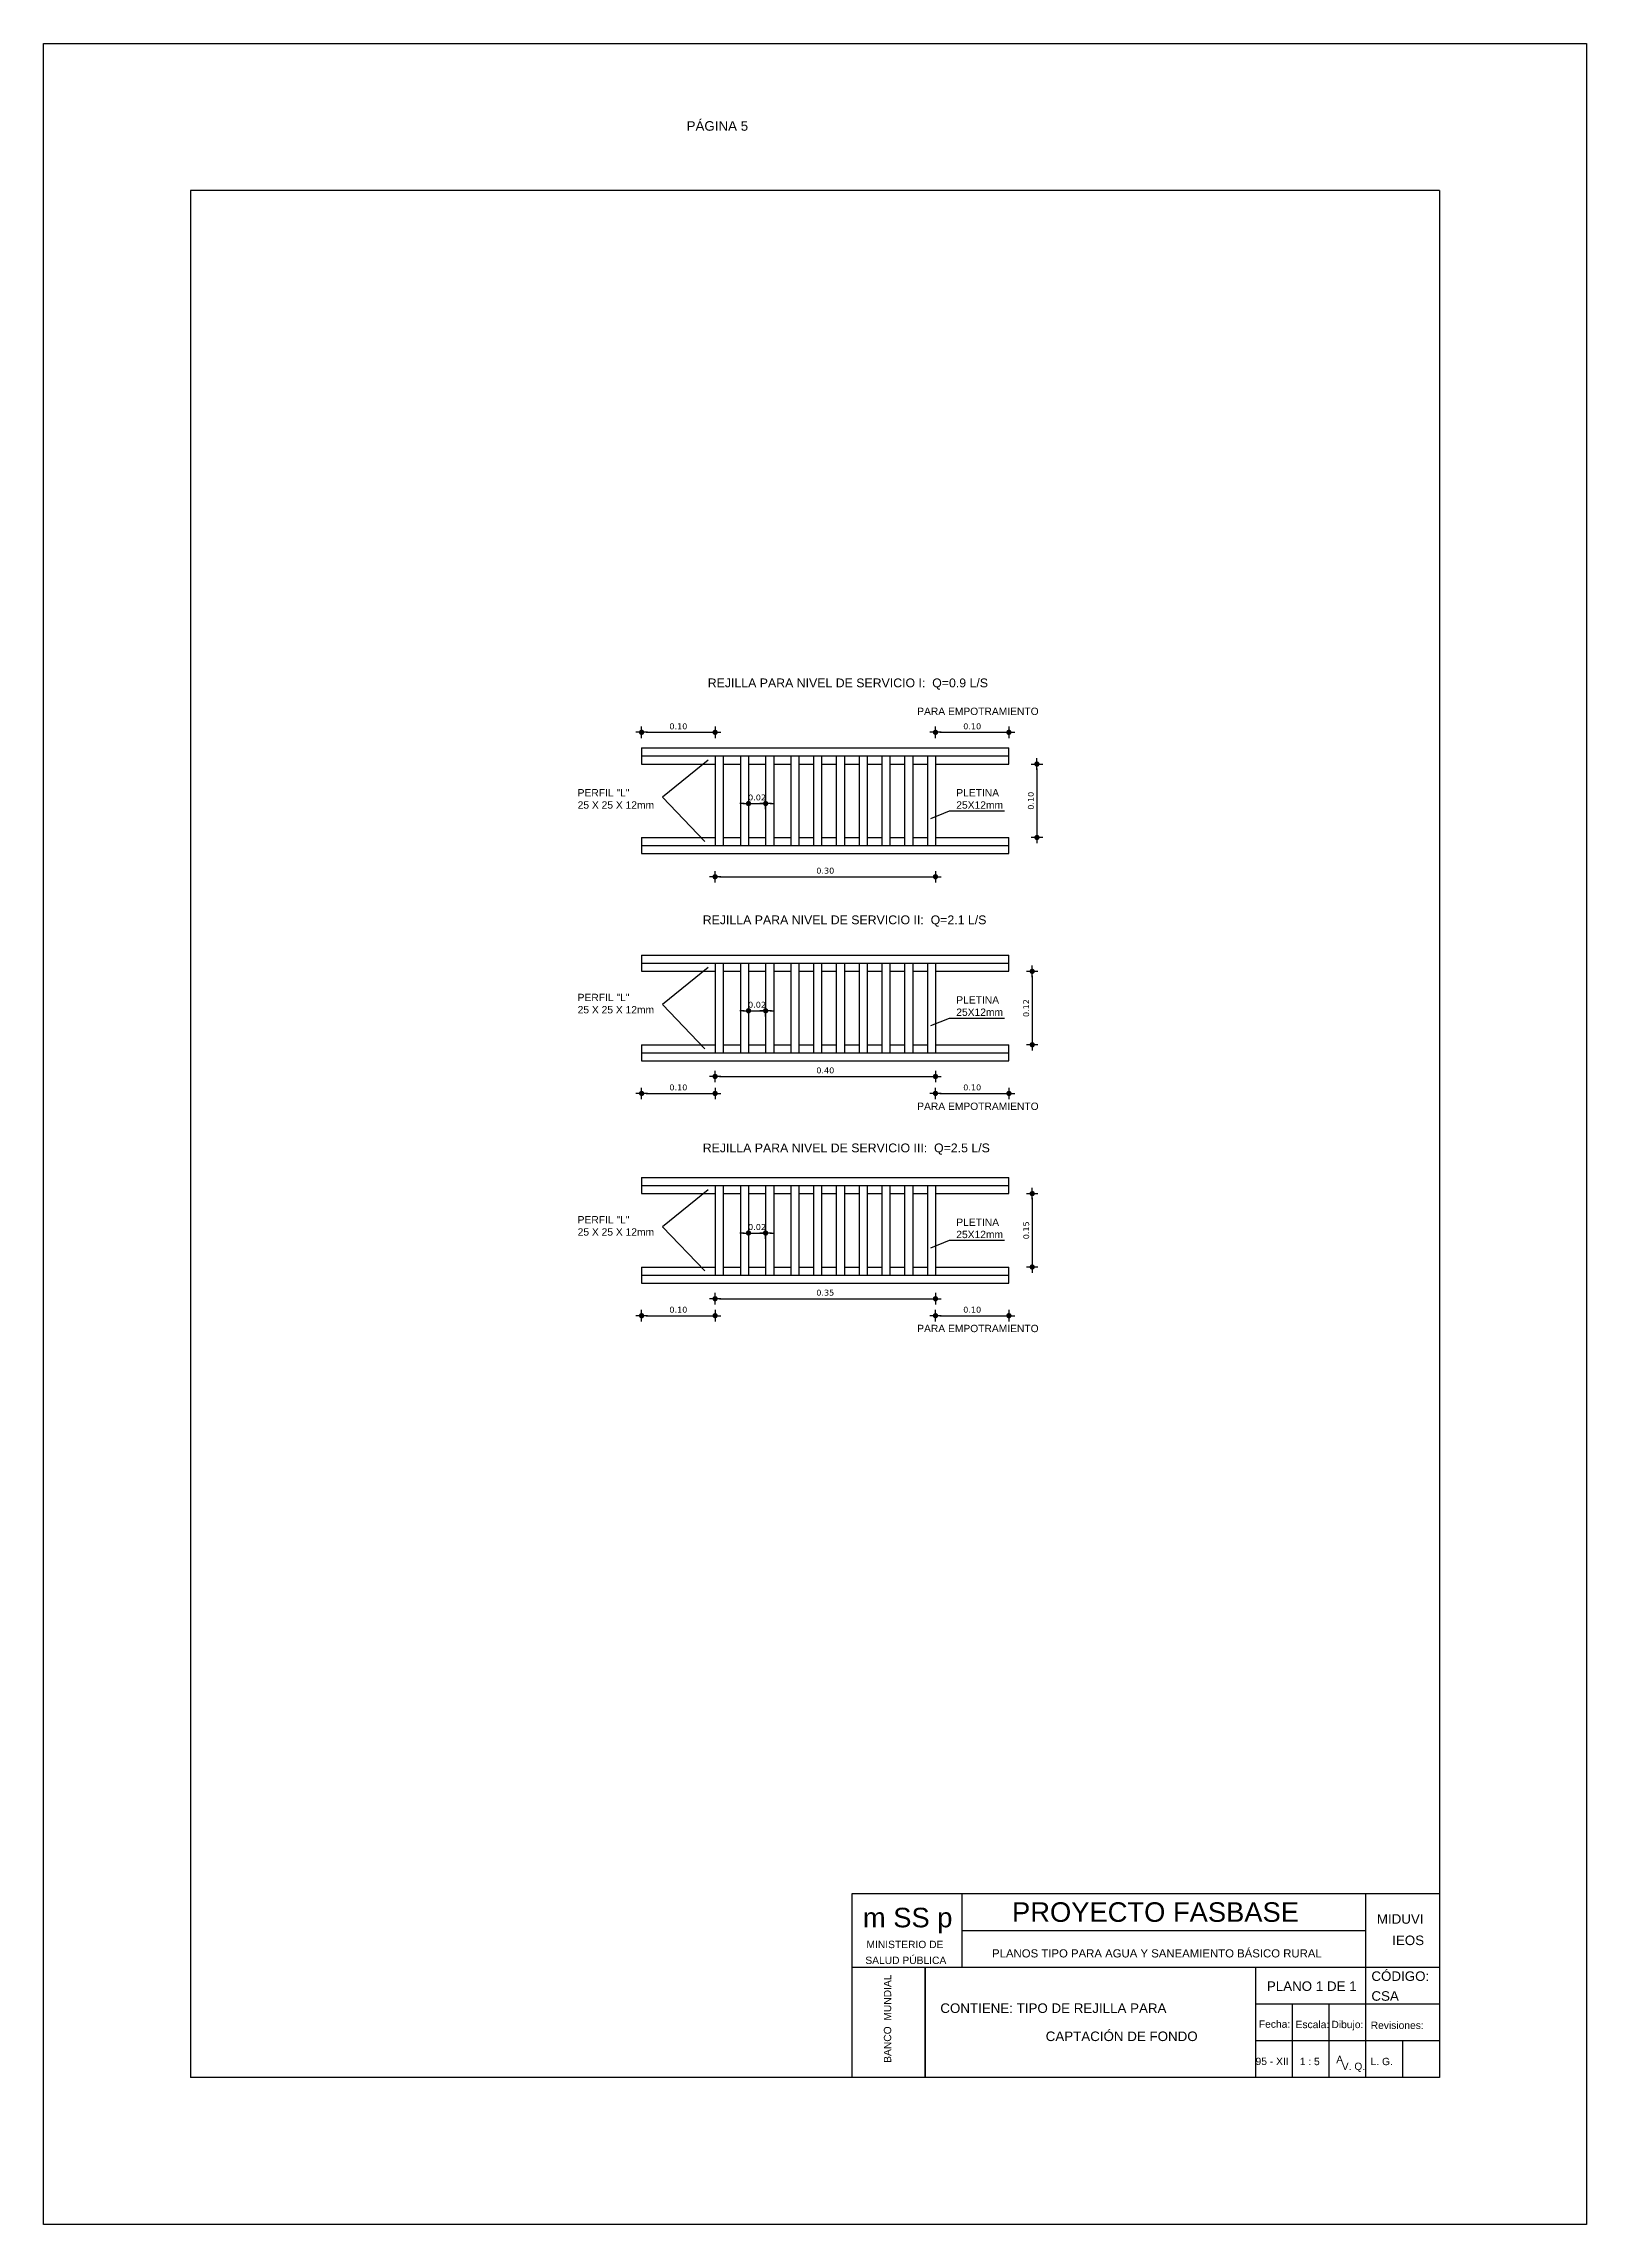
# Model space of a CAD drawing. Header units: metres. Extents: x 2029 to 4131, y 3282 to 4383.
# Drawn here: x 2134.74 to 2155.74, y 4353.27 to 4382.97 of the extents above; entities that cross this region are included whole.
import ezdxf
from ezdxf.enums import TextEntityAlignment as Align

# ---------------------------------------------------------------- set-up
doc = ezdxf.new("R2010")
doc.units = ezdxf.units.M
doc.layers.add('Cotas', color=7, linetype='Continuous')
doc.layers.add('Dibujo', color=7, linetype='Continuous')
doc.styles.add('Annotative', font='arial.ttf')
doc.styles.get("Standard").update_dxf_attribs({"font": 'arial.ttf'})
doc.styles.add('verdana', font='verdana.ttf')
doc.dimstyles.new('ISO', dxfattribs={"dimtxt": 0.08, "dimasz": 0.06, "dimexe": 0.1, "dimexo": 0.1, "dimgap": 0.04, "dimtad": 1, "dimzin": 1, "dimdsep": 46, "dimtxsty": 'verdana', "dimblk1": 'PAB', "dimblk2": 'PAB', "dimsah": 1, "dimcen": 0, "dimse1": 1, "dimse2": 1, "dimclrd": 7, "dimclre": 8, "dimclrt": 7, "dimadec": 0, "dimazin": 0, "dimtfac": 1, "dimtix": 1, "dimtmove": 0, "dimatfit": 3, "dimldrblk": 'PAB', "dimfxl": 0.1, "dimtvp": 1, "dimtolj": 1, "dimtzin": 1, "dimarcsym": 0})

msp = doc.modelspace()

# ---------------------------------------------------------------- texts
at = {"attachment_point": 1}
for s, width, insert, char_height in [('REJILLA PARA NIVEL DE SERVICIO I:  Q=0.9 L/S', 4.72462, (2143.777, 4374.319), 0.12), ('PARA EMPOTRAMIENTO', 1.82047, (2146.628, 4373.922), 0.1), ('PERFIL "L" \\P25 X 25 X 12mm', 1.15907, (2142.006, 4372.813), 0.1), ('PLETINA 25X12mm', 1.15907, (2147.16, 4372.813), 0.1), ('REJILLA PARA NIVEL DE SERVICIO II:  Q=2.1 L/S', 4.72462, (2143.709, 4371.092), 0.12), ('PERFIL "L" \\P25 X 25 X 12mm', 1.15907, (2142.006, 4370.025), 0.1), ('PLETINA 25X12mm', 1.15907, (2147.16, 4369.991), 0.1), ('PARA EMPOTRAMIENTO', 1.82047, (2146.628, 4368.543), 0.1), ('REJILLA PARA NIVEL DE SERVICIO III:  Q=2.5 L/S', 4.72462, (2143.709, 4367.986), 0.12), ('PERFIL "L" \\P25 X 25 X 12mm', 1.15907, (2142.006, 4366.998), 0.1), ('PLETINA 25X12mm', 1.15907, (2147.16, 4366.964), 0.1), ('PARA EMPOTRAMIENTO', 1.82047, (2146.628, 4365.517), 0.1)]:
    msp.add_mtext_dynamic_manual_height_columns(s, width=width, gutter_width=12.5, heights=[0], dxfattribs=dict(at, insert=insert, char_height=char_height))
at = {"layer": 'Dibujo', "color": 0, "linetype": 'ByBlock'}
for s, height, p in [('PROYECTO FASBASE', 0.26624, (2147.919, 4357.386)), ('m SS p', 0.2662, (2145.889, 4357.311)), ('PLANOS TIPO PARA AGUA Y SANEAMIENTO BÁSICO RURAL', 0.11076, (2147.647, 4356.901))]:
    msp.add_text(s, height=height, dxfattribs=at).set_placement(p)
at = {"layer": 'Dibujo', "color": 0, "linetype": 'ByBlock', "style": 'Annotative'}
for s, p in [('MIDUVI', (2152.885, 4357.36)), ('IEOS', (2153.094, 4357.069)), ('CÓDIGO:', (2152.811, 4356.581)), ('PLANO 1 DE 1', (2151.388, 4356.445)), ('CSA', (2152.811, 4356.311)), ('CONTIENE: TIPO DE REJILLA PARA', (2146.943, 4356.145))]:
    msp.add_text(s, height=0.13, dxfattribs=at).set_placement(p)
at = {"layer": 'Dibujo', "color": 0, "linetype": 'ByBlock'}
for s, p in [('MINISTERIO DE', (2146.461, 4357.028)), ('SALUD PÚBLICA', (2146.473, 4356.812)), ('Fecha:', (2151.492, 4355.943)), ('Escala:', (2152.008, 4355.938)), ('Dibujo:', (2152.484, 4355.938)), ('Revisiones:', (2153.162, 4355.927)), ('95 - XII', (2151.459, 4355.436)), ('1 : 5', (2151.971, 4355.434)), ('A', (2152.379, 4355.461)), ('L. G. ', (2152.971, 4355.434)), ('V. Q.', (2152.567, 4355.368))]:
    msp.add_text(s, height=0.1, dxfattribs=at).set_placement(p, align=Align.CENTER)
msp.add_text('BANCO  MUNDIAL', height=0.1, rotation=90, dxfattribs=at).set_placement((2146.274, 4356.067), align=Align.CENTER)
at = {"layer": 'Dibujo', "color": 0, "linetype": 'ByBlock', "char_height": 0.13, "attachment_point": 1}
for s, insert, width in [('PÁGINA 5', (2143.489, 4381.909), 2.90393), (' CAPTACIÓN DE FONDO', (2148.327, 4355.892), 2.33565)]:
    msp.add_mtext(s, dxfattribs=dict(at, insert=insert, width=width))

# ---------------------------------------------------------------- blocks, each defined once
blk = doc.blocks.new('PAB')
at = {"layer": 'Cotas'}
for p, q in [((-1.3, 0), (1.3, 0)), ((0, 1.3), (0, -1.3))]:
    blk.add_line(p, q, dxfattribs=at)
at = {"layer": 'Cotas', "const_width": 0.6}
blk.add_lwpolyline([(-0.3, 0, 1), (0.3, 0, 1)], format="xyb", close=True, dxfattribs=at)
blk = doc.blocks.new('*D1121')
at = {"color": 7, "lineweight": -2, "transparency": 16777216}
blk.add_line((2142.937, 4373.586), (2143.817, 4373.586), dxfattribs=at)
at = {"layer": 'Defpoints', "color": 0, "transparency": 16777216}
for p in [(2143.877, 4373.586), (2142.877, 4372.95), (2143.877, 4372.95)]:
    blk.add_point(p, dxfattribs=at)
at = {"color": 7, "lineweight": -2, "transparency": 16777216, "xscale": 0.06, "yscale": 0.06, "zscale": 0.06, "rotation": 180}
blk.add_blockref('PAB', (2142.877, 4373.586), dxfattribs=at)
at = {"color": 7, "lineweight": -2, "transparency": 16777216, "xscale": 0.06, "yscale": 0.06, "zscale": 0.06}
blk.add_blockref('PAB', (2143.877, 4373.586), dxfattribs=at)
at = {"color": 7, "transparency": 16777216, "insert": (2143.377, 4373.667), "char_height": 0.08, "attachment_point": 5, "style": 'verdana'}
blk.add_mtext('\\A1;0.10', dxfattribs=at)
blk = doc.blocks.new('*D1122')
at = {"color": 7, "lineweight": -2, "transparency": 16777216}
blk.add_line((2146.937, 4373.586), (2147.817, 4373.586), dxfattribs=at)
at = {"layer": 'Defpoints', "color": 0, "transparency": 16777216}
for p in [(2147.877, 4373.586), (2146.877, 4372.95), (2147.877, 4372.95)]:
    blk.add_point(p, dxfattribs=at)
at = {"color": 7, "lineweight": -2, "transparency": 16777216, "xscale": 0.06, "yscale": 0.06, "zscale": 0.06, "rotation": 180}
blk.add_blockref('PAB', (2146.877, 4373.586), dxfattribs=at)
at = {"color": 7, "lineweight": -2, "transparency": 16777216, "xscale": 0.06, "yscale": 0.06, "zscale": 0.06}
blk.add_blockref('PAB', (2147.877, 4373.586), dxfattribs=at)
at = {"color": 7, "transparency": 16777216, "insert": (2147.377, 4373.667), "char_height": 0.08, "attachment_point": 5, "style": 'verdana'}
blk.add_mtext('\\A1;0.10', dxfattribs=at)
blk = doc.blocks.new('*D1307')
at = {"color": 7, "lineweight": -2, "transparency": 16777216}
blk.add_line((2143.937, 4371.619), (2146.817, 4371.619), dxfattribs=at)
at = {"layer": 'Defpoints', "color": 0, "transparency": 16777216}
for p in [(2143.877, 4372.154), (2146.877, 4372.154), (2146.877, 4371.619)]:
    blk.add_point(p, dxfattribs=at)
at = {"color": 7, "lineweight": -2, "transparency": 16777216, "xscale": 0.06, "yscale": 0.06, "zscale": 0.06, "rotation": 180}
blk.add_blockref('PAB', (2143.877, 4371.619), dxfattribs=at)
at = {"color": 7, "lineweight": -2, "transparency": 16777216, "xscale": 0.06, "yscale": 0.06, "zscale": 0.06}
blk.add_blockref('PAB', (2146.877, 4371.619), dxfattribs=at)
at = {"color": 7, "transparency": 16777216, "insert": (2145.377, 4371.701), "char_height": 0.08, "attachment_point": 5, "style": 'verdana'}
blk.add_mtext('\\A1;0.30', dxfattribs=at)
blk = doc.blocks.new('*D1308')
at = {"color": 7, "lineweight": -2, "transparency": 16777216}
blk.add_line((2148.258, 4373.094), (2148.258, 4372.214), dxfattribs=at)
at = {"layer": 'Defpoints', "color": 0, "transparency": 16777216}
for p in [(2147.877, 4373.154), (2147.877, 4372.154), (2148.258, 4372.154)]:
    blk.add_point(p, dxfattribs=at)
at = {"color": 7, "lineweight": -2, "transparency": 16777216, "xscale": 0.06, "yscale": 0.06, "zscale": 0.06}
for p, rotation in [((2148.258, 4373.154), 90), ((2148.258, 4372.154), 270)]:
    blk.add_blockref('PAB', p, dxfattribs=dict(at, rotation=rotation))
at = {"color": 7, "transparency": 16777216, "insert": (2148.176, 4372.654), "char_height": 0.08, "attachment_point": 5, "rotation": 90, "style": 'verdana'}
blk.add_mtext('\\A1;0.10', dxfattribs=at)
blk = doc.blocks.new('*D1309')
at = {"color": 7, "lineweight": -2, "transparency": 16777216}
for p, q in [((2144.272, 4372.616), (2144.212, 4372.616)), ((2144.332, 4372.616), (2144.565, 4372.616)), ((2144.625, 4372.616), (2144.685, 4372.616))]:
    blk.add_line(p, q, dxfattribs=at)
at = {"layer": 'Defpoints', "color": 0, "transparency": 16777216}
for p in [(2144.332, 4372.654), (2144.565, 4372.654), (2144.565, 4372.616)]:
    blk.add_point(p, dxfattribs=at)
at = {"color": 7, "lineweight": -2, "transparency": 16777216, "xscale": 0.06, "yscale": 0.06, "zscale": 0.06}
blk.add_blockref('PAB', (2144.332, 4372.616), dxfattribs=at)
at = {"color": 7, "lineweight": -2, "transparency": 16777216, "xscale": 0.06, "yscale": 0.06, "zscale": 0.06, "rotation": 180}
blk.add_blockref('PAB', (2144.565, 4372.616), dxfattribs=at)
at = {"color": 7, "transparency": 16777216, "insert": (2144.448, 4372.698), "char_height": 0.08, "attachment_point": 5, "style": 'verdana'}
blk.add_mtext('\\A1;0.02', dxfattribs=at)
blk = doc.blocks.new('*D1310')
at = {"color": 7, "lineweight": -2, "transparency": 16777216}
for p, q in [((2144.272, 4369.794), (2144.212, 4369.794)), ((2144.332, 4369.794), (2144.565, 4369.794)), ((2144.625, 4369.794), (2144.685, 4369.794))]:
    blk.add_line(p, q, dxfattribs=at)
at = {"layer": 'Defpoints', "color": 0, "transparency": 16777216}
for p in [(2144.332, 4369.831), (2144.565, 4369.831), (2144.565, 4369.794)]:
    blk.add_point(p, dxfattribs=at)
at = {"color": 7, "lineweight": -2, "transparency": 16777216, "xscale": 0.06, "yscale": 0.06, "zscale": 0.06}
blk.add_blockref('PAB', (2144.332, 4369.794), dxfattribs=at)
at = {"color": 7, "lineweight": -2, "transparency": 16777216, "xscale": 0.06, "yscale": 0.06, "zscale": 0.06, "rotation": 180}
blk.add_blockref('PAB', (2144.565, 4369.794), dxfattribs=at)
at = {"color": 7, "transparency": 16777216, "insert": (2144.448, 4369.875), "char_height": 0.08, "attachment_point": 5, "style": 'verdana'}
blk.add_mtext('\\A1;0.02', dxfattribs=at)
blk = doc.blocks.new('*D1311')
at = {"color": 7, "lineweight": -2, "transparency": 16777216}
blk.add_line((2148.194, 4370.271), (2148.194, 4369.391), dxfattribs=at)
at = {"layer": 'Defpoints', "color": 0, "transparency": 16777216}
for p in [(2147.877, 4370.331), (2147.877, 4369.331), (2148.194, 4369.331)]:
    blk.add_point(p, dxfattribs=at)
at = {"color": 7, "lineweight": -2, "transparency": 16777216, "xscale": 0.06, "yscale": 0.06, "zscale": 0.06}
for p, rotation in [((2148.194, 4370.331), 90), ((2148.194, 4369.331), 270)]:
    blk.add_blockref('PAB', p, dxfattribs=dict(at, rotation=rotation))
at = {"color": 7, "transparency": 16777216, "insert": (2148.112, 4369.831), "char_height": 0.08, "attachment_point": 5, "rotation": 90, "style": 'verdana'}
blk.add_mtext('\\A1;0.12', dxfattribs=at)
blk = doc.blocks.new('*D1312')
at = {"color": 7, "lineweight": -2, "transparency": 16777216}
blk.add_line((2142.937, 4368.668), (2143.817, 4368.668), dxfattribs=at)
at = {"layer": 'Defpoints', "color": 0, "transparency": 16777216}
for p in [(2143.877, 4369.331), (2142.877, 4369.111), (2143.877, 4368.668)]:
    blk.add_point(p, dxfattribs=at)
at = {"color": 7, "lineweight": -2, "transparency": 16777216, "xscale": 0.06, "yscale": 0.06, "zscale": 0.06, "rotation": 180}
blk.add_blockref('PAB', (2142.877, 4368.668), dxfattribs=at)
at = {"color": 7, "lineweight": -2, "transparency": 16777216, "xscale": 0.06, "yscale": 0.06, "zscale": 0.06}
blk.add_blockref('PAB', (2143.877, 4368.668), dxfattribs=at)
at = {"color": 7, "transparency": 16777216, "insert": (2143.377, 4368.749), "char_height": 0.08, "attachment_point": 5, "style": 'verdana'}
blk.add_mtext('\\A1;0.10', dxfattribs=at)
blk = doc.blocks.new('*D1313')
at = {"color": 7, "lineweight": -2, "transparency": 16777216}
blk.add_line((2143.937, 4368.899), (2146.817, 4368.899), dxfattribs=at)
at = {"layer": 'Defpoints', "color": 0, "transparency": 16777216}
for p in [(2143.877, 4369.221), (2146.877, 4369.221), (2146.877, 4368.899)]:
    blk.add_point(p, dxfattribs=at)
at = {"color": 7, "lineweight": -2, "transparency": 16777216, "xscale": 0.06, "yscale": 0.06, "zscale": 0.06, "rotation": 180}
blk.add_blockref('PAB', (2143.877, 4368.899), dxfattribs=at)
at = {"color": 7, "lineweight": -2, "transparency": 16777216, "xscale": 0.06, "yscale": 0.06, "zscale": 0.06}
blk.add_blockref('PAB', (2146.877, 4368.899), dxfattribs=at)
at = {"color": 7, "transparency": 16777216, "insert": (2145.377, 4368.981), "char_height": 0.08, "attachment_point": 5, "style": 'verdana'}
blk.add_mtext('\\A1;0.40', dxfattribs=at)
blk = doc.blocks.new('*D1314')
at = {"color": 7, "lineweight": -2, "transparency": 16777216}
blk.add_line((2146.937, 4368.668), (2147.817, 4368.668), dxfattribs=at)
at = {"layer": 'Defpoints', "color": 0, "transparency": 16777216}
for p in [(2146.877, 4369.221), (2147.877, 4369.221), (2147.877, 4368.668)]:
    blk.add_point(p, dxfattribs=at)
at = {"color": 7, "lineweight": -2, "transparency": 16777216, "xscale": 0.06, "yscale": 0.06, "zscale": 0.06, "rotation": 180}
blk.add_blockref('PAB', (2146.877, 4368.668), dxfattribs=at)
at = {"color": 7, "lineweight": -2, "transparency": 16777216, "xscale": 0.06, "yscale": 0.06, "zscale": 0.06}
blk.add_blockref('PAB', (2147.877, 4368.668), dxfattribs=at)
at = {"color": 7, "transparency": 16777216, "insert": (2147.377, 4368.749), "char_height": 0.08, "attachment_point": 5, "style": 'verdana'}
blk.add_mtext('\\A1;0.10', dxfattribs=at)
blk = doc.blocks.new('*D1315')
at = {"color": 7, "lineweight": -2, "transparency": 16777216}
for p, q in [((2144.272, 4366.767), (2144.212, 4366.767)), ((2144.332, 4366.767), (2144.565, 4366.767)), ((2144.625, 4366.767), (2144.685, 4366.767))]:
    blk.add_line(p, q, dxfattribs=at)
at = {"layer": 'Defpoints', "color": 0, "transparency": 16777216}
for p in [(2144.332, 4366.804), (2144.565, 4366.804), (2144.565, 4366.767)]:
    blk.add_point(p, dxfattribs=at)
at = {"color": 7, "lineweight": -2, "transparency": 16777216, "xscale": 0.06, "yscale": 0.06, "zscale": 0.06}
blk.add_blockref('PAB', (2144.332, 4366.767), dxfattribs=at)
at = {"color": 7, "lineweight": -2, "transparency": 16777216, "xscale": 0.06, "yscale": 0.06, "zscale": 0.06, "rotation": 180}
blk.add_blockref('PAB', (2144.565, 4366.767), dxfattribs=at)
at = {"color": 7, "transparency": 16777216, "insert": (2144.448, 4366.848), "char_height": 0.08, "attachment_point": 5, "style": 'verdana'}
blk.add_mtext('\\A1;0.02', dxfattribs=at)
blk = doc.blocks.new('*D1316')
at = {"color": 7, "lineweight": -2, "transparency": 16777216}
blk.add_line((2148.194, 4367.244), (2148.194, 4366.364), dxfattribs=at)
at = {"layer": 'Defpoints', "color": 0, "transparency": 16777216}
for p in [(2147.877, 4367.304), (2147.877, 4366.304), (2148.194, 4366.304)]:
    blk.add_point(p, dxfattribs=at)
at = {"color": 7, "lineweight": -2, "transparency": 16777216, "xscale": 0.06, "yscale": 0.06, "zscale": 0.06}
for p, rotation in [((2148.194, 4367.304), 90), ((2148.194, 4366.304), 270)]:
    blk.add_blockref('PAB', p, dxfattribs=dict(at, rotation=rotation))
at = {"color": 7, "transparency": 16777216, "insert": (2148.112, 4366.804), "char_height": 0.08, "attachment_point": 5, "rotation": 90, "style": 'verdana'}
blk.add_mtext('\\A1;0.15', dxfattribs=at)
blk = doc.blocks.new('*D1317')
at = {"color": 7, "lineweight": -2, "transparency": 16777216}
blk.add_line((2142.937, 4365.641), (2143.817, 4365.641), dxfattribs=at)
at = {"layer": 'Defpoints', "color": 0, "transparency": 16777216}
for p in [(2143.877, 4366.304), (2142.877, 4366.084), (2143.877, 4365.641)]:
    blk.add_point(p, dxfattribs=at)
at = {"color": 7, "lineweight": -2, "transparency": 16777216, "xscale": 0.06, "yscale": 0.06, "zscale": 0.06, "rotation": 180}
blk.add_blockref('PAB', (2142.877, 4365.641), dxfattribs=at)
at = {"color": 7, "lineweight": -2, "transparency": 16777216, "xscale": 0.06, "yscale": 0.06, "zscale": 0.06}
blk.add_blockref('PAB', (2143.877, 4365.641), dxfattribs=at)
at = {"color": 7, "transparency": 16777216, "insert": (2143.377, 4365.722), "char_height": 0.08, "attachment_point": 5, "style": 'verdana'}
blk.add_mtext('\\A1;0.10', dxfattribs=at)
blk = doc.blocks.new('*D1318')
at = {"color": 7, "lineweight": -2, "transparency": 16777216}
blk.add_line((2143.937, 4365.872), (2146.817, 4365.872), dxfattribs=at)
at = {"layer": 'Defpoints', "color": 0, "transparency": 16777216}
for p in [(2143.877, 4366.194), (2146.877, 4366.194), (2146.877, 4365.872)]:
    blk.add_point(p, dxfattribs=at)
at = {"color": 7, "lineweight": -2, "transparency": 16777216, "xscale": 0.06, "yscale": 0.06, "zscale": 0.06, "rotation": 180}
blk.add_blockref('PAB', (2143.877, 4365.872), dxfattribs=at)
at = {"color": 7, "lineweight": -2, "transparency": 16777216, "xscale": 0.06, "yscale": 0.06, "zscale": 0.06}
blk.add_blockref('PAB', (2146.877, 4365.872), dxfattribs=at)
at = {"color": 7, "transparency": 16777216, "insert": (2145.377, 4365.954), "char_height": 0.08, "attachment_point": 5, "style": 'verdana'}
blk.add_mtext('\\A1;0.35', dxfattribs=at)
blk = doc.blocks.new('*D1319')
at = {"color": 7, "lineweight": -2, "transparency": 16777216}
blk.add_line((2146.937, 4365.641), (2147.817, 4365.641), dxfattribs=at)
at = {"layer": 'Defpoints', "color": 0, "transparency": 16777216}
for p in [(2146.877, 4366.194), (2147.877, 4366.194), (2147.877, 4365.641)]:
    blk.add_point(p, dxfattribs=at)
at = {"color": 7, "lineweight": -2, "transparency": 16777216, "xscale": 0.06, "yscale": 0.06, "zscale": 0.06, "rotation": 180}
blk.add_blockref('PAB', (2146.877, 4365.641), dxfattribs=at)
at = {"color": 7, "lineweight": -2, "transparency": 16777216, "xscale": 0.06, "yscale": 0.06, "zscale": 0.06}
blk.add_blockref('PAB', (2147.877, 4365.641), dxfattribs=at)
at = {"color": 7, "transparency": 16777216, "insert": (2147.377, 4365.722), "char_height": 0.08, "attachment_point": 5, "style": 'verdana'}
blk.add_mtext('\\A1;0.10', dxfattribs=at)

# ---------------------------------------------------------------- dimensions: what is measured, and where the dimension line sits
for base, p1, p2, text, picture, middle in [((2143.877, 4373.586), (2142.877, 4372.95), (2143.877, 4372.95), '0.10', '*D1121', (2143.377, 4373.667)), ((2147.877, 4373.586), (2146.877, 4372.95), (2147.877, 4372.95), '0.10', '*D1122', (2147.377, 4373.667)), ((2144.565, 4372.616), (2144.332, 4372.654), (2144.565, 4372.654), '0.02', '*D1309', (2144.448, 4372.698)), ((2146.877, 4371.619), (2143.877, 4372.154), (2146.877, 4372.154), '0.30', '*D1307', (2145.377, 4371.701)), ((2144.565, 4369.794), (2144.332, 4369.831), (2144.565, 4369.831), '0.02', '*D1310', (2144.448, 4369.875)), ((2143.877, 4368.668), (2142.877, 4369.111), (2143.877, 4369.331), '0.10', '*D1312', (2143.377, 4368.749)), ((2146.877, 4368.899), (2143.877, 4369.221), (2146.877, 4369.221), '0.40', '*D1313', (2145.377, 4368.981)), ((2147.877, 4368.668), (2146.877, 4369.221), (2147.877, 4369.221), '0.10', '*D1314', (2147.377, 4368.749)), ((2144.565, 4366.767), (2144.332, 4366.804), (2144.565, 4366.804), '0.02', '*D1315', (2144.448, 4366.848)), ((2143.877, 4365.641), (2142.877, 4366.084), (2143.877, 4366.304), '0.10', '*D1317', (2143.377, 4365.722)), ((2146.877, 4365.872), (2143.877, 4366.194), (2146.877, 4366.194), '0.35', '*D1318', (2145.377, 4365.954)), ((2147.877, 4365.641), (2146.877, 4366.194), (2147.877, 4366.194), '0.10', '*D1319', (2147.377, 4365.722))]:
    dim = msp.add_linear_dim(base=base, p1=p1, p2=p2, text=text, dimstyle='ISO')
    dim.commit()
    dim.dimension.update_dxf_attribs({"geometry": picture, "text_midpoint": middle})
for base, p1, p2, text, picture, middle in [((2148.258, 4372.154), (2147.877, 4373.154), (2147.877, 4372.154), '0.10', '*D1308', (2148.176, 4372.654)), ((2148.194, 4369.331), (2147.877, 4370.331), (2147.877, 4369.331), '0.12', '*D1311', (2148.112, 4369.831)), ((2148.194, 4366.304), (2147.877, 4367.304), (2147.877, 4366.304), '0.15', '*D1316', (2148.112, 4366.804))]:
    dim = msp.add_linear_dim(base=base, p1=p1, p2=p2, angle=90, text=text, dimstyle='ISO')
    dim.commit()
    dim.dimension.update_dxf_attribs({"geometry": picture, "text_midpoint": middle})

# ---------------------------------------------------------------- linework, layer by layer
for p, q in [((2142.877, 4373.374), (2147.877, 4373.374)), ((2142.877, 4373.374), (2142.877, 4373.154)), ((2147.877, 4373.154), (2147.877, 4373.374)), ((2142.877, 4373.264), (2147.877, 4373.264)), ((2142.877, 4373.154), (2143.877, 4373.154)), ((2143.784, 4373.206), (2143.161, 4372.703)), ((2143.877, 4373.264), (2143.877, 4372.044)), ((2143.987, 4373.264), (2143.987, 4372.044)), ((2143.987, 4373.154), (2144.222, 4373.154)), ((2144.222, 4373.264), (2144.222, 4372.044)), ((2144.332, 4373.264), (2144.332, 4372.044)), ((2144.332, 4373.154), (2144.565, 4373.154)), ((2144.565, 4373.264), (2144.565, 4372.044)), ((2144.675, 4373.264), (2144.675, 4372.044)), ((2144.675, 4373.154), (2144.907, 4373.154)), ((2144.907, 4373.264), (2144.907, 4372.044)), ((2145.017, 4373.264), (2145.017, 4372.044)), ((2145.017, 4373.154), (2145.217, 4373.154)), ((2145.217, 4373.264), (2145.217, 4372.044)), ((2145.327, 4373.264), (2145.327, 4372.044)), ((2145.327, 4373.154), (2145.527, 4373.154)), ((2145.527, 4373.264), (2145.527, 4372.044)), ((2145.637, 4373.264), (2145.637, 4372.044)), ((2145.637, 4373.154), (2145.837, 4373.154)), ((2145.837, 4373.264), (2145.837, 4372.044)), ((2145.947, 4373.264), (2145.947, 4372.044)), ((2145.947, 4373.154), (2146.147, 4373.154)), ((2146.147, 4373.264), (2146.147, 4372.044)), ((2146.257, 4373.264), (2146.257, 4372.044)), ((2146.257, 4373.154), (2146.457, 4373.154)), ((2146.457, 4373.264), (2146.457, 4372.044)), ((2146.567, 4373.264), (2146.567, 4372.044)), ((2146.567, 4373.154), (2146.767, 4373.154)), ((2146.767, 4373.264), (2146.767, 4372.044)), ((2146.877, 4373.264), (2146.877, 4372.044)), ((2146.877, 4373.154), (2147.877, 4373.154)), ((2143.161, 4372.703), (2143.736, 4372.1)), ((2146.814, 4372.414), (2147.068, 4372.518)), ((2147.068, 4372.518), (2147.816, 4372.518)), ((2142.877, 4372.154), (2143.877, 4372.154)), ((2142.877, 4372.154), (2142.877, 4371.934)), ((2143.987, 4372.154), (2144.222, 4372.154)), ((2144.332, 4372.154), (2144.565, 4372.154)), ((2144.675, 4372.154), (2144.907, 4372.154)), ((2145.017, 4372.154), (2145.217, 4372.154)), ((2145.327, 4372.154), (2145.527, 4372.154)), ((2145.637, 4372.154), (2145.837, 4372.154)), ((2145.947, 4372.154), (2146.147, 4372.154)), ((2146.257, 4372.154), (2146.457, 4372.154)), ((2146.567, 4372.154), (2146.767, 4372.154)), ((2146.877, 4372.154), (2147.877, 4372.154)), ((2147.877, 4371.934), (2147.877, 4372.154)), ((2142.877, 4372.044), (2147.877, 4372.044)), ((2142.877, 4371.934), (2147.877, 4371.934)), ((2142.877, 4370.551), (2147.877, 4370.551)), ((2142.877, 4370.551), (2142.877, 4370.331)), ((2142.877, 4370.441), (2147.877, 4370.441)), ((2143.784, 4370.384), (2143.161, 4369.88)), ((2143.877, 4370.441), (2143.877, 4369.221)), ((2143.987, 4370.441), (2143.987, 4369.221)), ((2144.222, 4370.441), (2144.222, 4369.221)), ((2144.332, 4370.441), (2144.332, 4369.221)), ((2144.565, 4370.441), (2144.565, 4369.221)), ((2144.675, 4370.441), (2144.675, 4369.221)), ((2144.907, 4370.441), (2144.907, 4369.221)), ((2145.017, 4370.441), (2145.017, 4369.221)), ((2145.217, 4370.441), (2145.217, 4369.221)), ((2145.327, 4370.441), (2145.327, 4369.221)), ((2145.527, 4370.441), (2145.527, 4369.221)), ((2145.637, 4370.441), (2145.637, 4369.221)), ((2145.837, 4370.441), (2145.837, 4369.221)), ((2145.947, 4370.441), (2145.947, 4369.221)), ((2146.147, 4370.441), (2146.147, 4369.221)), ((2146.257, 4370.441), (2146.257, 4369.221)), ((2146.457, 4370.441), (2146.457, 4369.221)), ((2146.567, 4370.441), (2146.567, 4369.221)), ((2146.767, 4370.441), (2146.767, 4369.221)), ((2146.877, 4370.441), (2146.877, 4369.221)), ((2147.877, 4370.331), (2147.877, 4370.551)), ((2142.877, 4370.331), (2143.877, 4370.331)), ((2143.987, 4370.331), (2144.222, 4370.331)), ((2144.332, 4370.331), (2144.565, 4370.331)), ((2144.675, 4370.331), (2144.907, 4370.331)), ((2145.017, 4370.331), (2145.217, 4370.331)), ((2145.327, 4370.331), (2145.527, 4370.331)), ((2145.637, 4370.331), (2145.837, 4370.331)), ((2145.947, 4370.331), (2146.147, 4370.331)), ((2146.257, 4370.331), (2146.457, 4370.331)), ((2146.567, 4370.331), (2146.767, 4370.331)), ((2146.877, 4370.331), (2147.877, 4370.331)), ((2143.161, 4369.88), (2143.736, 4369.277)), ((2146.814, 4369.591), (2147.068, 4369.695)), ((2147.068, 4369.695), (2147.816, 4369.695)), ((2142.877, 4369.331), (2143.877, 4369.331)), ((2142.877, 4369.331), (2142.877, 4369.111)), ((2142.877, 4369.221), (2147.877, 4369.221)), ((2143.987, 4369.331), (2144.222, 4369.331)), ((2144.332, 4369.331), (2144.565, 4369.331)), ((2144.675, 4369.331), (2144.907, 4369.331)), ((2145.017, 4369.331), (2145.217, 4369.331)), ((2145.327, 4369.331), (2145.527, 4369.331)), ((2145.637, 4369.331), (2145.837, 4369.331)), ((2145.947, 4369.331), (2146.147, 4369.331)), ((2146.257, 4369.331), (2146.457, 4369.331)), ((2146.567, 4369.331), (2146.767, 4369.331)), ((2146.877, 4369.331), (2147.877, 4369.331)), ((2147.877, 4369.111), (2147.877, 4369.331)), ((2142.877, 4369.111), (2147.877, 4369.111)), ((2142.877, 4367.524), (2147.877, 4367.524)), ((2142.877, 4367.524), (2142.877, 4367.304)), ((2142.877, 4367.414), (2147.877, 4367.414)), ((2143.877, 4367.414), (2143.877, 4366.194)), ((2143.987, 4367.414), (2143.987, 4366.194)), ((2144.222, 4367.414), (2144.222, 4366.194)), ((2144.332, 4367.414), (2144.332, 4366.194)), ((2144.565, 4367.414), (2144.565, 4366.194)), ((2144.675, 4367.414), (2144.675, 4366.194)), ((2144.907, 4367.414), (2144.907, 4366.194)), ((2145.017, 4367.414), (2145.017, 4366.194)), ((2145.217, 4367.414), (2145.217, 4366.194)), ((2145.327, 4367.414), (2145.327, 4366.194)), ((2145.527, 4367.414), (2145.527, 4366.194)), ((2145.637, 4367.414), (2145.637, 4366.194)), ((2145.837, 4367.414), (2145.837, 4366.194)), ((2145.947, 4367.414), (2145.947, 4366.194)), ((2146.147, 4367.414), (2146.147, 4366.194)), ((2146.257, 4367.414), (2146.257, 4366.194)), ((2146.457, 4367.414), (2146.457, 4366.194)), ((2146.567, 4367.414), (2146.567, 4366.194)), ((2146.767, 4367.414), (2146.767, 4366.194)), ((2146.877, 4367.414), (2146.877, 4366.194)), ((2147.877, 4367.304), (2147.877, 4367.524)), ((2142.877, 4367.304), (2143.877, 4367.304)), ((2143.784, 4367.357), (2143.161, 4366.853)), ((2143.987, 4367.304), (2144.222, 4367.304)), ((2144.332, 4367.304), (2144.565, 4367.304)), ((2144.675, 4367.304), (2144.907, 4367.304)), ((2145.017, 4367.304), (2145.217, 4367.304)), ((2145.327, 4367.304), (2145.527, 4367.304)), ((2145.637, 4367.304), (2145.837, 4367.304)), ((2145.947, 4367.304), (2146.147, 4367.304)), ((2146.257, 4367.304), (2146.457, 4367.304)), ((2146.567, 4367.304), (2146.767, 4367.304)), ((2146.877, 4367.304), (2147.877, 4367.304)), ((2143.161, 4366.853), (2143.736, 4366.25)), ((2146.814, 4366.564), (2147.068, 4366.668)), ((2147.068, 4366.668), (2147.816, 4366.668)), ((2142.877, 4366.304), (2143.877, 4366.304)), ((2142.877, 4366.304), (2142.877, 4366.084)), ((2143.987, 4366.304), (2144.222, 4366.304)), ((2144.332, 4366.304), (2144.565, 4366.304)), ((2144.675, 4366.304), (2144.907, 4366.304)), ((2145.017, 4366.304), (2145.217, 4366.304)), ((2145.327, 4366.304), (2145.527, 4366.304)), ((2145.637, 4366.304), (2145.837, 4366.304)), ((2145.947, 4366.304), (2146.147, 4366.304)), ((2146.257, 4366.304), (2146.457, 4366.304)), ((2146.567, 4366.304), (2146.767, 4366.304)), ((2146.877, 4366.304), (2147.877, 4366.304)), ((2147.877, 4366.084), (2147.877, 4366.304)), ((2142.877, 4366.194), (2147.877, 4366.194)), ((2142.877, 4366.084), (2147.877, 4366.084))]:
    msp.add_line(p, q)
at = {"layer": 'Dibujo', "color": 0, "linetype": 'ByBlock'}
for p, q in [((2134.737, 4382.965), (2155.737, 4382.965)), ((2134.737, 4353.265), (2134.737, 4382.965)), ((2134.737, 4382.965), (2137.737, 4382.965)), ((2134.737, 4382.965), (2137.237, 4382.965)), ((2155.737, 4382.965), (2155.737, 4353.265)), ((2136.737, 4380.965), (2136.737, 4355.265)), ((2153.737, 4380.965), (2136.737, 4380.965)), ((2153.737, 4380.965), (2153.737, 4355.265)), ((2145.737, 4357.765), (2145.737, 4355.265)), ((2153.737, 4357.765), (2145.737, 4357.765)), ((2147.237, 4357.765), (2147.237, 4356.765)), ((2152.737, 4355.265), (2152.737, 4357.765)), ((2152.737, 4357.265), (2147.237, 4357.265)), ((2153.737, 4356.765), (2145.737, 4356.765)), ((2146.737, 4356.765), (2146.737, 4355.265)), ((2146.737, 4355.265), (2146.737, 4356.765)), ((2151.237, 4355.265), (2151.237, 4356.765)), ((2153.737, 4356.265), (2151.237, 4356.265)), ((2151.737, 4355.265), (2151.737, 4356.265)), ((2152.237, 4355.265), (2152.237, 4356.265)), ((2153.737, 4355.765), (2151.237, 4355.765)), ((2153.237, 4355.265), (2153.237, 4355.765)), ((2153.737, 4355.265), (2136.737, 4355.265)), ((2155.737, 4353.265), (2134.737, 4353.265))]:
    msp.add_line(p, q, dxfattribs=at)

msp.set_redraw_order([(e.dxf.handle, doc.entitydb.next_handle()) for e in msp.query("TEXT MTEXT ATTDEF DIMENSION ARC_DIMENSION")])  # texts and dimensions are drawn at this point

doc.saveas('drawing.dxf')
